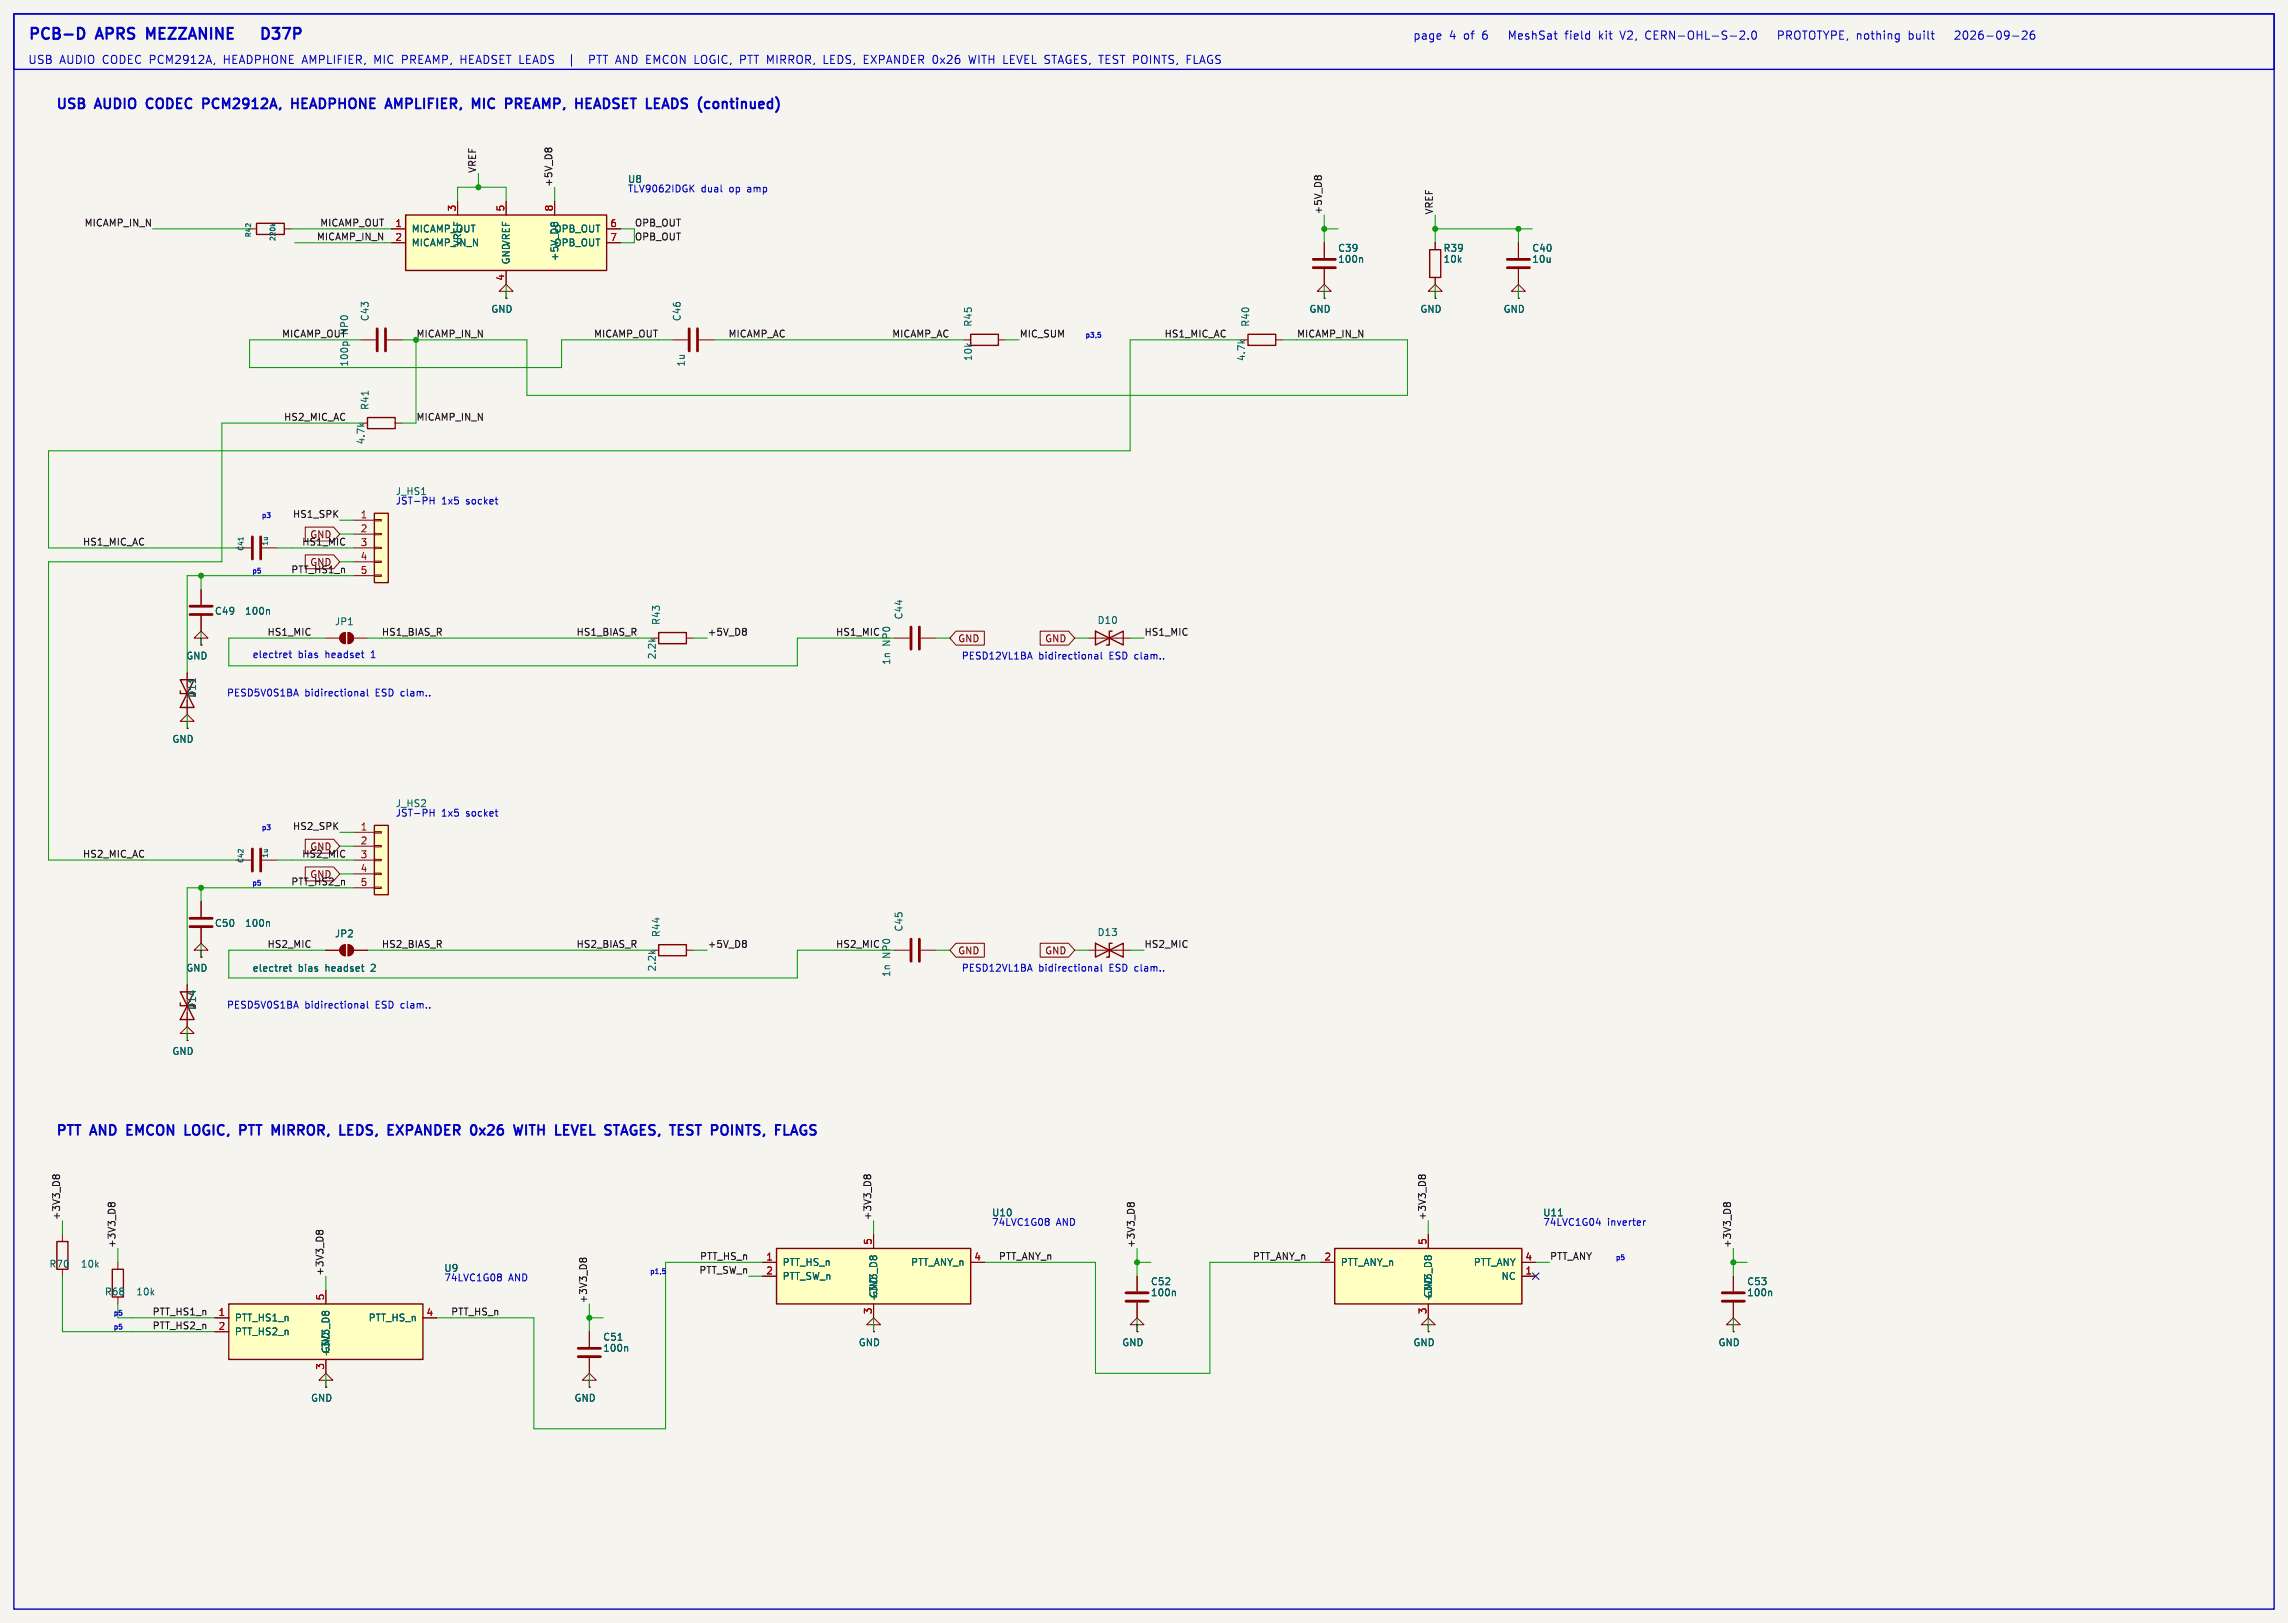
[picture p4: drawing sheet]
<svg xmlns="http://www.w3.org/2000/svg" width="419mm" height="297mm" viewBox="0 0 419 297" stroke-linecap="round" stroke-linejoin="round" font-family="sans-serif">
<defs><g id="words">
<g font-size="2.8" fill="#0000c2">
<text x="5.1" y="7.4">PCB-D</text>
<text x="17.9" y="7.4">APRS</text>
<text x="27.8" y="7.4">MEZZANINE</text>
<text x="51.4" y="7.4">D37P</text>
</g>
<g font-size="2.5" fill="#0000c2">
<text x="10.2" y="20.1">USB</text>
<text x="17.7" y="20.1">AUDIO</text>
<text x="27.7" y="20.1">CODEC</text>
<text x="38.7" y="20.1">PCM2912A,</text>
<text x="55.7" y="20.1">HEADPHONE</text>
<text x="73.8" y="20.1">AMPLIFIER,</text>
<text x="90.3" y="20.1">MIC</text>
<text x="97.1" y="20.1">PREAMP,</text>
<text x="110.6" y="20.1">HEADSET LEADS (continued)</text>
<text x="10.2" y="208">PTT</text>
<text x="16.8" y="208">AND</text>
<text x="24.1" y="208">EMCON</text>
<text x="35.5" y="208">LOGIC,</text>
<text x="46.2" y="208">PTT</text>
<text x="52.8" y="208">MIRROR,</text>
<text x="66" y="208">LEDS,</text>
<text x="75.5" y="208">EXPANDER</text>
<text x="91.4" y="208">0x26</text>
<text x="100.1" y="208">WITH</text>
<text x="108.4" y="208">LEVEL STAGES, TEST</text>
<text x="139.1" y="208">POINTS,</text>
</g>
<g font-size="2.1" fill="#0000c2">
<text x="5.1" y="11.8">USB</text>
<text x="10.9" y="11.8">AUDIO CODEC PCM2912A,</text>
<text x="41.3" y="11.8">HEADPHONE AMPLIFIER,</text>
<text x="69.2" y="11.8">MIC PREAMP,</text>
<text x="85.3" y="11.8">HEADSET LEADS</text>
<text x="109.6" y="11.8">PTT AND EMCON LOGIC, PTT MIRROR, LEDS,</text>
<text x="161" y="11.8">EXPANDER 0x26</text>
<text x="180.6" y="11.8">WITH LEVEL STAGES, TEST POINTS,</text>
<text x="221.3" y="11.8">FLAGS</text>
<text x="258.8" y="7.4">page</text>
<text x="265.4" y="7.4">4</text>
<text x="268.2" y="7.4">of</text>
<text x="271.7" y="7.4">6</text>
<text x="277" y="7.4">MeshSat</text>
<text x="287.5" y="7.4">field</text>
<text x="293.8" y="7.4">kit</text>
<text x="297.9" y="7.4">V2,</text>
<text x="302.6" y="7.4">CERN-OHL-S-2.0</text>
<text x="327.4" y="7.4">PROTOTYPE, nothing</text>
<text x="351.6" y="7.4">built</text>
<text x="360.6" y="7.4">2026-09-26</text>
</g>
<g font-size="1.8" fill="#0f0f0f">
<text x="87.3" y="31.8" transform="rotate(-90 87.3 31.8)">VREF</text>
<text x="101.3" y="34.3" transform="rotate(-90 101.3 34.3)">+5V_D8</text>
<text x="15.4" y="41.6">MICAMP_IN_N</text>
<text x="58.6" y="41.6">MICAMP_OUT</text>
<text x="116.2" y="41.6">OPB_OUT</text>
<text x="242.2" y="39.4" transform="rotate(-90 242.2 39.4)">+5V_D8</text>
<text x="262.5" y="39.4" transform="rotate(-90 262.5 39.4)">VREF</text>
<text x="57.9" y="44.1">MICAMP_IN_N</text>
<text x="116.2" y="44.1">OPB_OUT</text>
<text x="51.6" y="61.9">MICAMP_OUT</text>
<text x="64" y="61.3" transform="rotate(-90 64 61.3)">NP0</text>
<text x="108.7" y="61.9">MICAMP_OUT</text>
<text x="133.3" y="61.9">MICAMP_AC</text>
<text x="163.3" y="61.9">MICAMP_AC</text>
<text x="186.7" y="61.9">MIC_SUM</text>
<text x="213.2" y="61.9">HS1_MIC_AC</text>
<text x="237.5" y="61.9">MICAMP_IN_N</text>
<text x="51.9" y="77.1">HS2_MIC_AC</text>
<text x="76.2" y="77.1">MICAMP_IN_N</text>
<text x="53.6" y="94.9">HS1_SPK</text>
<text x="15.1" y="100">HS1_MIC_AC</text>
<text x="55.3" y="100">HS1_MIC</text>
<text x="56.7" y="98.7">GND</text>
<text x="53.3" y="105.1">PTT_HS1_n</text>
<text x="56.7" y="103.8">GND</text>
<text x="48.9" y="116.5">HS1_MIC</text>
<text x="69.8" y="116.5">HS1_BIAS_R</text>
<text x="105.5" y="116.5">HS1_BIAS_R</text>
<text x="129.5" y="116.5">+5V_D8</text>
<text x="153" y="116.5">HS1_MIC</text>
<text x="209.5" y="116.5">HS1_MIC</text>
<text x="53.6" y="152.1">HS2_SPK</text>
<text x="56.7" y="155.9">GND</text>
<text x="15.1" y="157.1">HS2_MIC_AC</text>
<text x="55.3" y="157.1">HS2_MIC</text>
<text x="56.7" y="161">GND</text>
<text x="53.3" y="162.2">PTT_HS2_n</text>
<text x="48.9" y="173.6">HS2_MIC</text>
<text x="69.8" y="173.6">HS2_BIAS_R</text>
<text x="105.5" y="173.6">HS2_BIAS_R</text>
<text x="129.5" y="173.6">+5V_D8</text>
<text x="153" y="173.6">HS2_MIC</text>
<text x="209.5" y="173.6">HS2_MIC</text>
<text x="11.1" y="223.5" transform="rotate(-90 11.1 223.5)">+3V3_D8</text>
<text x="159.7" y="223.5" transform="rotate(-90 159.7 223.5)">+3V3_D8</text>
<text x="261.3" y="223.5" transform="rotate(-90 261.3 223.5)">+3V3_D8</text>
<text x="21.2" y="228.6" transform="rotate(-90 21.2 228.6)">+3V3_D8</text>
<text x="59.3" y="233.7" transform="rotate(-90 59.3 233.7)">+3V3_D8</text>
<text x="128" y="233.3">PTT_SW_n</text>
<text x="128.1" y="230.8">PTT_HS_n</text>
<text x="182.9" y="230.8">PTT_ANY_n</text>
<text x="207.9" y="228.6" transform="rotate(-90 207.9 228.6)">+3V3_D8</text>
<text x="229.4" y="230.8">PTT_ANY_n</text>
<text x="283.8" y="230.8">PTT_ANY</text>
<text x="317.2" y="228.6" transform="rotate(-90 317.2 228.6)">+3V3_D8</text>
<text x="107.6" y="238.8" transform="rotate(-90 107.6 238.8)">+3V3_D8</text>
<text x="27.9" y="243.5">PTT_HS2_n</text>
<text x="27.9" y="241">PTT_HS1_n</text>
<text x="82.5" y="241">PTT_HS_n</text>
</g>
<g font-size="1.8" fill="#0000c2">
<text x="114.9" y="35.3">TLV9062IDGK</text>
<text x="128.4" y="35.3">dual</text>
<text x="133.7" y="35.3">op</text>
<text x="137.2" y="35.3">amp</text>
<text x="72.4" y="92.5">JST-PH</text>
<text x="72.4" y="90.8">J_HS1</text>
<text x="80.9" y="92.5">1x5</text>
<text x="85.5" y="92.5">socket</text>
<text x="46.2" y="120.6">electret</text>
<text x="54.6" y="120.6">bias</text>
<text x="59.7" y="120.6">headset</text>
<text x="68.3" y="120.6">1</text>
<text x="176.1" y="120.8">PESD12VL1BA</text>
<text x="190.3" y="120.8">bidirectional</text>
<text x="203.3" y="120.8">ESD clam..</text>
<text x="41.5" y="127.6">PESD5V0S1BA</text>
<text x="55.8" y="127.6">bidirectional</text>
<text x="68.9" y="127.6">ESD clam..</text>
<text x="72.4" y="149.6">JST-PH</text>
<text x="72.4" y="148">J_HS2</text>
<text x="80.9" y="149.6">1x5</text>
<text x="85.5" y="149.6">socket</text>
<text x="176.1" y="178">PESD12VL1BA</text>
<text x="190.3" y="178">bidirectional</text>
<text x="203.3" y="178">ESD clam..</text>
<text x="41.5" y="184.8">PESD5V0S1BA</text>
<text x="55.8" y="184.8">bidirectional</text>
<text x="68.9" y="184.8">ESD clam..</text>
<text x="181.6" y="224.5">74LVC1G08</text>
<text x="193.5" y="224.5">AND</text>
<text x="294.4" y="224.5">inverter</text>
<text x="81.3" y="234.7">74LVC1G08</text>
<text x="93.2" y="234.7">AND</text>
</g>
<g font-size="1.8" fill="#006464">
<text x="114.9" y="33.7">U8</text>
<text x="75.3" y="42.8">MICAMP_OUT</text>
<text x="75.3" y="45.3">MICAMP_IN_N</text>
<text x="84.7" y="45.2" transform="rotate(-90 84.7 45.2)">VREF</text>
<text x="101.4" y="42.8">OPB_OUT</text>
<text x="101.4" y="45.3">OPB_OUT</text>
<text x="102.5" y="47.9" transform="rotate(-90 102.5 47.9)">+5V_D8</text>
<text x="245" y="46.3">C39</text>
<text x="264.3" y="46.3">R39</text>
<text x="280.6" y="46.3">C40</text>
<text x="93.6" y="48.5" transform="rotate(-90 93.6 48.5)">GNDVREF</text>
<text x="245" y="48.3">100n</text>
<text x="264.3" y="48.3">10k</text>
<text x="280.6" y="48.3">10u</text>
<text x="67.7" y="58.9" transform="rotate(-90 67.7 58.9)">C43</text>
<text x="89.9" y="57.5">GND</text>
<text x="124.9" y="58.9" transform="rotate(-90 124.9 58.9)">C46</text>
<text x="178.2" y="59.9" transform="rotate(-90 178.2 59.9)">R45</text>
<text x="229" y="59.9" transform="rotate(-90 229 59.9)">R40</text>
<text x="239.8" y="57.5">GND</text>
<text x="260.1" y="57.5">GND</text>
<text x="275.3" y="57.5">GND</text>
<text x="64" y="67.2" transform="rotate(-90 64 67.2)">100p</text>
<text x="125.6" y="67.2" transform="rotate(-90 125.6 67.2)">1u</text>
<text x="178.2" y="66.2" transform="rotate(-90 178.2 66.2)">10k</text>
<text x="228.3" y="66.2" transform="rotate(-90 228.3 66.2)">4.7k</text>
<text x="67.7" y="75.2" transform="rotate(-90 67.7 75.2)">R41</text>
<text x="67" y="81.5" transform="rotate(-90 67 81.5)">4.7k</text>
<text x="39.3" y="112.8">C49</text>
<text x="44.8" y="112.8">100n</text>
<text x="165.5" y="113.5" transform="rotate(-90 165.5 113.5)">C44</text>
<text x="61.2" y="114.7">JP1</text>
<text x="121.1" y="114.5" transform="rotate(-90 121.1 114.5)">R43</text>
<text x="163.3" y="118.3" transform="rotate(-90 163.3 118.3)">NP0</text>
<text x="200.9" y="114.4">D10</text>
<text x="34" y="121">GND</text>
<text x="120.3" y="120.8" transform="rotate(-90 120.3 120.8)">2.2k</text>
<text x="163.3" y="121.9" transform="rotate(-90 163.3 121.9)">1n</text>
<text x="36.1" y="127.9" transform="rotate(-90 36.1 127.9)">D11</text>
<text x="31.5" y="136.2">GND</text>
<text x="39.3" y="169.9">C50</text>
<text x="44.8" y="169.9">100n</text>
<text x="61.2" y="171.8">JP2</text>
<text x="121.1" y="171.7" transform="rotate(-90 121.1 171.7)">R44</text>
<text x="165.5" y="170.7" transform="rotate(-90 165.5 170.7)">C45</text>
<text x="200.9" y="171.6">D13</text>
<text x="34" y="178.1">GND</text>
<text x="46.2" y="178.1">electret</text>
<text x="54.6" y="178.1">bias</text>
<text x="59.7" y="178.1">headset</text>
<text x="68.3" y="178.1">2</text>
<text x="120.3" y="178" transform="rotate(-90 120.3 178)">2.2k</text>
<text x="163.3" y="179" transform="rotate(-90 163.3 179)">1n</text>
<text x="163.3" y="175.5" transform="rotate(-90 163.3 175.5)">NP0</text>
<text x="36.1" y="185" transform="rotate(-90 36.1 185)">D14</text>
<text x="31.5" y="193.4">GND</text>
<text x="181.6" y="222.9">U10</text>
<text x="282.6" y="224.5">74LVC1G04</text>
<text x="282.6" y="222.9">U11</text>
<text x="8.9" y="232.3">R70</text>
<text x="14.7" y="232.3">10k</text>
<text x="81.3" y="233.1">U9</text>
<text x="143.3" y="232">PTT_HS_n</text>
<text x="166.8" y="232">PTT_ANY_n</text>
<text x="245.5" y="232">PTT_ANY_n</text>
<text x="269.9" y="232">PTT_ANY</text>
<text x="19.1" y="237.4">R68</text>
<text x="24.9" y="237.4">10k</text>
<text x="143.3" y="234.5">PTT_SW_n</text>
<text x="160.9" y="238.3" transform="rotate(-90 160.9 238.3)">+3V3_D8</text>
<text x="160.9" y="237.7" transform="rotate(-90 160.9 237.7)">GND</text>
<text x="210.7" y="237.5">100n</text>
<text x="210.7" y="235.5">C52</text>
<text x="262.5" y="238.3" transform="rotate(-90 262.5 238.3)">+3V3_D8</text>
<text x="262.5" y="237.7" transform="rotate(-90 262.5 237.7)">GND</text>
<text x="274.9" y="234.5">NC</text>
<text x="319.9" y="237.5">100n</text>
<text x="319.9" y="235.5">C53</text>
<text x="42.9" y="242.2">PTT_HS1_n</text>
<text x="42.9" y="244.7">PTT_HS2_n</text>
<text x="67.4" y="242.2">PTT_HS_n</text>
<text x="110.4" y="245.7">C51</text>
<text x="60.6" y="248.5" transform="rotate(-90 60.6 248.5)">+3V3_D8</text>
<text x="60.6" y="247.9" transform="rotate(-90 60.6 247.9)">GND</text>
<text x="110.4" y="247.7">100n</text>
<text x="157.2" y="246.7">GND</text>
<text x="205.5" y="246.7">GND</text>
<text x="258.8" y="246.7">GND</text>
<text x="314.7" y="246.7">GND</text>
<text x="56.9" y="256.9">GND</text>
<text x="105.1" y="256.9">GND</text>
</g>
<g font-size="1.8" fill="#a90000">
<text x="72.3" y="41.7">1</text>
<text x="83.6" y="38.8" transform="rotate(-90 83.6 38.8)">3</text>
<text x="92.5" y="38.8" transform="rotate(-90 92.5 38.8)">5</text>
<text x="101.3" y="38.8" transform="rotate(-90 101.3 38.8)">8</text>
<text x="111.7" y="41.7">6</text>
<text x="72.3" y="44.2">2</text>
<text x="111.7" y="44.2">7</text>
<text x="92.5" y="51.5" transform="rotate(-90 92.5 51.5)">4</text>
<text x="66" y="95">1</text>
<text x="66" y="97.5">2</text>
<text x="66" y="100.1">3</text>
<text x="66" y="102.6">4</text>
<text x="66" y="105.2">5</text>
<text x="66" y="152.1">1</text>
<text x="66" y="154.7">2</text>
<text x="66" y="157.2">3</text>
<text x="66" y="159.8">4</text>
<text x="66" y="162.3">5</text>
<text x="140.3" y="230.9">1</text>
<text x="140.3" y="233.4">2</text>
<text x="159.8" y="228" transform="rotate(-90 159.8 228)">5</text>
<text x="178.4" y="230.9">4</text>
<text x="242.5" y="230.9">2</text>
<text x="261.4" y="228" transform="rotate(-90 261.4 228)">5</text>
<text x="279.3" y="230.9">4</text>
<text x="279.3" y="233.4">1</text>
<text x="59.4" y="238.2" transform="rotate(-90 59.4 238.2)">5</text>
<text x="39.9" y="241">1</text>
<text x="39.9" y="243.6">2</text>
<text x="78" y="241">4</text>
<text x="159.8" y="240.7" transform="rotate(-90 159.8 240.7)">3</text>
<text x="261.4" y="240.7" transform="rotate(-90 261.4 240.7)">3</text>
<text x="59.4" y="250.9" transform="rotate(-90 59.4 250.9)">3</text>
</g>
<text font-size="1.8" fill="#009600" x="76.2" y="61.9">MICAMP_IN_N</text>
<g font-size="1.8" fill="#840000">
<text x="175.4" y="117.8">GND</text>
<text x="191.3" y="117.8">GND</text>
<text x="175.4" y="174.9">GND</text>
<text x="191.3" y="174.9">GND</text>
</g>
<g font-size="1.3" fill="#006464">
<text x="46.2" y="43.6" transform="rotate(-90 46.2 43.6)">R42</text>
<text x="50.6" y="44.3" transform="rotate(-90 50.6 44.3)">220k</text>
<text x="44.8" y="101" transform="rotate(-90 44.8 101)">C41</text>
<text x="49.3" y="100" transform="rotate(-90 49.3 100)">1u</text>
<text x="44.8" y="158.1" transform="rotate(-90 44.8 158.1)">C42</text>
<text x="49.3" y="157.2" transform="rotate(-90 49.3 157.2)">1u</text>
</g>
<g font-size="1.3" fill="#0000c2">
<text x="198.7" y="61.9">p3,5</text>
<text x="47.9" y="94.9">p3</text>
<text x="46.1" y="105.1">p5</text>
<text x="47.9" y="152.1">p3</text>
<text x="46.1" y="162.2">p5</text>
<text x="119" y="233.3">p1,5</text>
<text x="295.9" y="230.8">p5</text>
<text x="20.7" y="243.5">p5</text>
<text x="20.7" y="241">p5</text>
</g>
</g></defs>
<path d="M0 -.1h419.1v297.3h-419.1z" fill="#f5f4ef" stroke="#f5f4ef" stroke-width=".18"/>
<path d="M92.7 53.3h1.3l-1.3-1.2-1.3 1.2h1.3v1.3M92.7 54.6h.1M66 62.2h2.8M70.9 62.2h2.8M36.8 174h1.3l-1.3-1.3-1.2 1.3h1.2v1.3M36.8 175.3h.1M11.4 226.1v1.2M11.4 232.4v1.3" fill="none" stroke="#840000" stroke-width=".18"/>
<path d="M10.4 227.3h2v5.1h-2z" fill="none" stroke="#840000" stroke-width=".25"/>
<path d="M69.1 60.2v4.1M70.6 60.2v4.1" fill="none" stroke="#840000" stroke-width=".51"/>
<path d="M62.9 62.7l-.1 .1M63.6 62.7l.1 .1" fill="none" stroke="#006464" stroke-width=".18"/>
<path d="M74.3 39.4h36.8v10.1h-36.8z" fill="#ffffc2"/>
<path d="M74.3 39.4h36.8v10.1h-36.8z" fill="none" stroke="#840000" stroke-width=".25"/>
<g fill="none" stroke="#840000" stroke-width=".18">
<path d="M83.8 36.8v2.6M92.7 36.8v2.6M101.6 36.8v2.6M71.8 41.9h2.5M71.8 44.5h2.5M92.7 49.5v2.6M111.1 41.9h2.6M111.1 44.5h2.6M262.9 53.3h1.3l-1.3-1.2-1.3 1.2h1.3v1.3M262.9 54.6h.1M278.1 53.3h1.3l-1.3-1.2-1.2 1.2h1.2v1.3M278.1 54.6h.1"/>
<path d="M278.1 44.5v2.7M278.1 49.3v2.8M123.2 62.2h2.8M128 62.2h2.8M317.5 242.6h1.3l-1.3-1.3-1.3 1.3h1.3v1.2M317.5 243.8h.1"/>
</g>
<path d="M100.9 41l.3-.3 .3 .3 .2-.3h.2l.3 .3" fill="none" stroke="#006464" stroke-width=".18"/>
<path d="M276.1 47.5h4.1M276.1 49h4.1M126.2 60.2v4.1M127.8 60.2v4.1" fill="none" stroke="#840000" stroke-width=".51"/>
<path d="M41.9 238.8h35.6v10.1h-35.6z" fill="#ffffc2"/>
<path d="M41.9 238.8h35.6v10.1h-35.6z" fill="none" stroke="#840000" stroke-width=".25"/>
<path d="M59.7 236.2v2.6M39.4 241.3h2.5M39.4 243.8h2.5M59.7 248.9v2.6M77.5 241.3h2.5" fill="none" stroke="#840000" stroke-width=".18"/>
<path d="M59.5 240.4l-.3-.3-.2 .3v.2M59.5 240.4l.3-.3h.2l.2 .1 .1 .4M59.5 240.4v.2" fill="none" stroke="#006464" stroke-width=".18"/>
<path d="M244.5 228.6h34.3v10.2h-34.3z" fill="#ffffc2"/>
<path d="M261.9 45.7h2v5.1h-2zM200.7 172.7v2.6l5-2.6v2.6zM203.7 172.7h-.5v2.6h-.5M33 181.6h2.6l-2.6 5.1h2.6zM33 183.6v.6h2.6v.5M20.6 232.4h2v5.1h-2zM244.5 228.6h34.3v10.2h-34.3z" fill="none" stroke="#840000" stroke-width=".25"/>
<g fill="none" stroke="#840000" stroke-width=".18">
<path d="M262.9 44.5v1.2M262.9 50.8v1.3M43.2 100.3h2.8M48 100.3h2.8M36.8 165.1v2.8M36.8 169.9v2.8M163.8 174h2.8M168.7 174h2.7M199.4 174h7.6M34.3 189.2h1.3l-1.3-1.2-1.3 1.2h1.3v1.3M34.3 190.5h.1M34.3 180.3v2.6"/>
<path d="M34.3 185.4v2.6M21.6 231.1v1.3M21.6 237.5v1.3M241.9 231.1h2.6M261.6 226.1v2.5M261.6 238.8v2.5M278.8 231.1h2.5M278.8 233.7h2.5M59.7 252.7h1.3l-1.3-1.2-1.3 1.2h1.3v1.3M59.7 254h.1M107.9 252.7h1.3l-1.3-1.2-1.2 1.2h1.2v1.3M107.9 254h.1"/>
<path d="M107.9 243.8v2.8M107.9 248.7v2.8M160 242.6h1.3l-1.3-1.3-1.3 1.3h1.3v1.2M160 243.8h.1"/>
</g>
<path d="M44.5 98.4v.5M49.2 168.8l.2 .2v.6M261.5 230.2l-.3-.2-.3 .2v.2M261.5 230.2l.2-.2h.3l.1 .1 .1 .3M261.5 230.2v.2M113.2 245.4h.7M114.8 246.6l.2 .2v.6" fill="none" stroke="#006464" stroke-width=".18"/>
<path d="M46.2 98.3v4.1M47.8 98.3v4.1M34.8 168.1h4.1M34.8 169.7h4.1M166.9 172v4M168.4 172v4M105.9 246.9h4.1M105.9 248.4h4.1" fill="none" stroke="#840000" stroke-width=".51"/>
<path d="M142.2 228.6h35.6v10.2h-35.6z" fill="#ffffc2"/>
<path d="M47 40.9h5.1v2h-5.1zM33 124.5h2.6l-2.6 5h2.6zM33 126.5v.5h2.6v.5M120.6 173h5.1v2h-5.1zM142.2 228.6h35.6v10.2h-35.6z" fill="none" stroke="#840000" stroke-width=".25"/>
<g fill="none" stroke="#840000" stroke-width=".18">
<path d="M45.7 41.9h1.3M52.1 41.9h1.2M36.8 116.8h1.3l-1.3-1.2-1.2 1.2h1.2v1.3M36.8 118.1h.1M36.8 108v2.7M36.8 112.8v2.8M59.7 116.8h2.5M62.5 116.1l.7-.3v2.1a1.02 1.02 0 0 1-.9-.7 1.02 1.02 0 0 1 .2-1.1zM63.8 115.8a1.02 1.02 0 0 1 1 1 1.02 1.02 0 0 1-1 1.1zM64.8 116.8h2.5M34.3 132.1h1.3l-1.3-1.3-1.3 1.3h1.3v1.3M34.3 133.4h.1"/>
<path d="M34.3 123.2v2.5M34.3 128.3v2.5M43.2 157.5h2.8M48 157.5h2.8M59.7 174h2.5M62.5 173.3l.7-.3v2a1.02 1.02 0 0 1-.9-.6 1.02 1.02 0 0 1 .2-1.1zM63.8 173a1.02 1.02 0 0 1 1 1 1.02 1.02 0 0 1-1 1zM64.8 174h2.5M119.4 174h1.2M125.7 174h1.3M139.7 231.1h2.5M139.7 233.7h2.5"/>
<path d="M160 226.1v2.5M160 238.8v2.5M177.8 231.1h2.5M208.3 233.7v2.8M208.3 238.5v2.8M317.5 233.7v2.8M317.5 238.5v2.8M261.6 242.6h1.3l-1.3-1.3-1.3 1.3h1.3v1.2M261.6 243.8h.1"/>
</g>
<g fill="none" stroke="#006464" stroke-width=".18">
<path d="M49.8 41l.3 .3M50.4 41l-.4 .2M49.2 111.6l.2 .2v.7M35.8 124.3v.7M52.5 177.1l.1 .2-.6 .1M52.9 177h.5M53.1 176.6v1.1l.3 .1M66.2 177h.5M66.6 177.8h.1M159.9 230.2l-.3-.2-.3 .2v.2M159.9 230.2l.2-.2h.3l.1 .1 .1 .3M159.9 230.2v.2"/>
<path d="M215.1 236.4l.2 .2v.7M324.3 236.4l.2 .2v.7"/>
</g>
<path d="M34.8 111h4.1M34.8 112.5h4.1M46.2 155.4v4.1M47.8 155.4v4.1M206.2 236.7h4.1M206.2 238.3h4.1M315.5 236.7h4M315.5 238.3h4" fill="none" stroke="#840000" stroke-width=".51"/>
<g fill="#840000" stroke="#840000" stroke-width=".18">
<path d="M62.5 116.1l.7-.3v2.1a1.02 1.02 0 0 1-.9-.7 1.02 1.02 0 0 1 .2-1.1z"/>
<path d="M63.8 115.8a1.02 1.02 0 0 1 1 1 1.02 1.02 0 0 1-1 1.1z"/>
<path d="M62.5 173.3l.7-.3v2a1.02 1.02 0 0 1-.9-.6 1.02 1.02 0 0 1 .2-1.1z"/>
<path d="M63.8 173a1.02 1.02 0 0 1 1 1 1.02 1.02 0 0 1-1 1z"/>
</g>
<path d="M68.6 94h2.5v12.7h-2.5z" fill="#ffffc2"/>
<path d="M67.3 76.5h5.1v2h-5.1zM68.6 94h2.5v12.7h-2.5zM120.6 115.8h5.1v2.1h-5.1z" fill="none" stroke="#840000" stroke-width=".25"/>
<g fill="none" stroke="#840000" stroke-width=".18">
<path d="M66 77.5h1.3M72.4 77.5h1.3M64.8 95.3h3.8M64.8 97.8h3.8M68.6 95.1h1.2v.3h-1.2zM68.6 97.7h1.2v.2h-1.2zM64.8 100.3h3.8M64.8 102.9h3.8M64.8 105.4h3.8M68.6 100.2h1.2v.3h-1.2zM68.6 102.7h1.2v.3h-1.2zM68.6 105.3h1.2v.2h-1.2z"/>
<path d="M119.4 116.8h1.2M125.7 116.8h1.3"/>
</g>
<path d="M67.4 71.6v.7" fill="none" stroke="#006464" stroke-width=".18"/>
<path d="M68.6 151.1h2.5v12.7h-2.5z" fill="#ffffc2"/>
<path d="M177.8 61.2h5.1v2h-5.1zM228.6 61.2h5.1v2h-5.1zM200.7 115.6v2.5l5-2.5v2.5zM203.7 115.6h-.5v2.5h-.5M68.6 151.1h2.5v12.7h-2.5z" fill="none" stroke="#840000" stroke-width=".25"/>
<g fill="none" stroke="#840000" stroke-width=".18">
<path d="M83.8 36.8v2.6M92.7 36.8v2.6M101.6 36.8v2.6M71.8 41.9h2.5M71.8 44.5h2.5M92.7 54.6h.1M92.7 49.5v2.6M111.1 41.9h2.6M111.1 44.5h2.6M242.6 53.3h1.2l-1.2-1.2-1.3 1.2h1.3v1.3M242.6 54.6h.1M242.6 44.5v2.7"/>
<path d="M242.6 49.3v2.8M262.9 54.6h.1M262.9 44.5v1.2M262.9 50.8v1.3M278.1 54.6h.1M278.1 44.5v2.7M278.1 49.3v2.8M176.5 62.2h1.3M182.9 62.2h1.2M227.3 62.2h1.3M233.7 62.2h1.2M55.9 96.5h5.2l1.1 1.3-1.1 1.3h-5.2z"/>
<path d="M36.8 118.1h.1M36.8 108v2.7M36.8 112.8v2.8M55.9 101.6h5.2l1.1 1.3-1.1 1.2h-5.2zM163.8 116.8h2.8M168.7 116.8h2.7M175.1 115.6h5.2v2.5h-5.2l-1.1-1.3zM190.5 115.6h5.2l1.1 1.2-1.1 1.3h-5.2zM199.4 116.8h7.6M34.3 133.4h.1M34.3 123.2v2.5M34.3 128.3v2.5"/>
<path d="M55.9 158.7h5.2l1.1 1.3-1.1 1.3h-5.2zM55.9 153.7h5.2l1.1 1.2-1.1 1.3h-5.2zM64.8 152.4h3.8M64.8 154.9h3.8M64.8 157.5h3.8M68.6 152.3h1.2v.2h-1.2zM68.6 154.8h1.2v.3h-1.2zM68.6 157.4h1.2v.2h-1.2zM68.6 159.9h1.2v.2h-1.2zM36.8 175.3h.1M36.8 165.1v2.8M36.8 169.9v2.8"/>
<path d="M59.7 174h2.5M64.8 160h3.8M64.8 162.6h3.8M64.8 174h2.5M68.6 162.4h1.2v.3h-1.2zM175.1 172.7h5.2v2.6h-5.2l-1.1-1.3zM190.5 172.7h5.2l1.1 1.3-1.1 1.3h-5.2zM34.3 190.5h.1M34.3 180.3v2.6M34.3 185.4v2.6M59.7 236.2v2.6M139.7 231.1h2.5"/>
<path d="M139.7 233.7h2.5M160 226.1v2.5M160 238.8v2.5M177.8 231.1h2.5M208.3 233.7v2.8M208.3 238.5v2.8M241.9 231.1h2.6M261.6 226.1v2.5M261.6 238.8v2.5M278.8 231.1h2.5M278.8 233.7h2.5M317.5 233.7v2.8"/>
<path d="M317.5 238.5v2.8M39.4 241.3h2.5M39.4 243.8h2.5M59.7 254h.1M59.7 248.9v2.6M77.5 241.3h2.5M107.9 254h.1M107.9 243.8v2.8M107.9 248.7v2.8M160 243.8h.1M208.3 242.6h1.2l-1.2-1.3-1.3 1.3h1.3v1.2M208.3 243.8h.1"/>
<path d="M261.6 243.8h.1M317.5 243.8h.1"/>
</g>
<path d="M240.5 47.5h4.1M240.5 49h4.1M166.9 114.8v4.1M168.4 114.8v4.1" fill="none" stroke="#840000" stroke-width=".51"/>
<g fill="none" stroke="#006464" stroke-width=".18">
<path d="M100.9 41l.3-.3 .3 .3 .2-.3h.2l.3 .3M249.4 47.2l.2 .2v.6M49.2 111.6l.2 .2v.7M35.8 124.3v.7M49.2 168.8l.2 .2v.6M52.5 177.1l.1 .2-.6 .1M52.9 177h.5M53.1 176.6v1.1l.3 .1M66.2 177h.5M66.6 177.8h.1M159.9 230.2l-.3-.2-.3 .2v.2M159.9 230.2l.2-.2h.3l.1 .1 .1 .3"/>
<path d="M159.9 230.2v.2M215.1 236.4l.2 .2v.7M261.5 230.2l-.3-.2-.3 .2v.2M261.5 230.2l.2-.2h.3l.1 .1 .1 .3M261.5 230.2v.2M324.3 236.4l.2 .2v.7M59.5 240.4l-.3-.3-.2 .3v.2M59.5 240.4l.3-.3h.2l.2 .1 .1 .4M59.5 240.4v.2M113.2 245.4h.7M114.8 246.6l.2 .2v.6"/>
</g>
<g fill="none" stroke="#0f0f0f" stroke-width=".18">
<path d="M99.8 27.4l.3-.3 .3 .3 .2-.3h.2l.3 .3M240.8 32.4l.2-.2 .3 .2 .3-.2h.2l.3 .2M136.5 115.1l.2 .2-.2 .3 .2 .2v.3l-.2 .2M136.5 172.2l.2 .2-.2 .4 .2 .2v.2l-.2 .3M10.2 215.4l-.3-.3-.3 .3v.2M10.2 215.4l.2-.3h.3l.2 .2v.3M10.2 215.4v.2M158.8 215.4l-.3-.3-.3 .3v.2M158.8 215.4l.2-.3h.3l.1 .2 .1 .3M158.8 215.4v.2M260.4 215.4l-.3-.3-.3 .3v.2M260.4 215.4l.2-.3h.3l.1 .2 .1 .3"/>
<path d="M260.4 215.4v.2M20.4 220.5l-.4-.3-.2 .3v.2M20.4 220.5l.2-.3h.2l.2 .1 .1 .4M20.4 220.5v.2M58.5 225.5l-.4-.2-.2 .2v.3M58.5 225.5l.2-.2h.2l.2 .1 .1 .4M58.5 225.5v.3M106.7 230.6l-.3-.2-.2 .2v.3M106.7 230.6l.3-.2h.2l.2 .1v.4M106.7 230.6v.3M207 220.5l-.3-.3-.2 .3v.2M207 220.5l.3-.3h.2l.2 .1 .1 .4"/>
<path d="M207 220.5v.2M316.3 220.5l-.3-.3-.3 .3v.2M316.3 220.5l.2-.3h.2l.2 .1 .1 .4M316.3 220.5v.2"/>
</g>
<g fill="none" stroke="#009600" stroke-width=".18">
<path d="M83.8 36.8v-2.5h8.9v2.5M87.6 31.8v2.5M101.6 34.3v2.5M242.6 39.4v5.1M262.9 39.4v5.1M27.9 41.9h17.8M53.3 41.9h18.5M54 44.5h17.8M92.7 52.1v2.5M113.7 41.9h2.5v2.6h-2.5M242.6 41.9h2.5M242.6 52.1v2.5"/>
<path d="M262.9 41.9h17.8M262.9 52.1v2.5M278.1 41.9v2.6M278.1 52.1v2.5M66 62.2h-20.3v5.1h57.2v-5.1h20.3M66 77.5h-25.4v25.4h-31.7v54.6h34.3M73.7 62.2h22.8v10.2h161.3v-10.2h-22.9M76.2 62.2v15.3h-2.5M130.8 62.2h45.7M184.1 62.2h2.6M227.3 62.2h-20.3v20.4h-198.1v17.7h34.3M62.2 95.3h2.6"/>
<path d="M62.2 97.8h2.6M36.8 105.4v2.6M36.8 115.6v2.5M50.8 100.3h14M59.7 116.8h-17.8v5.1h104.1v-5.1h17.8M62.2 102.9h2.6M64.8 105.4h-30.5v17.8M67.3 116.8h52.1M127 116.8h2.5M171.4 116.8h2.6M196.8 116.8h2.6M207 116.8h2.5"/>
<path d="M34.3 130.8v2.6M50.8 157.5h14M62.2 154.9h2.6M62.2 152.4h2.6M36.8 162.6v2.5M36.8 172.7v2.6M59.7 174h-17.8v5.1h104.1v-5.1h17.8M62.2 160h2.6M64.8 162.6h-30.5v17.7M67.3 174h52.1M127 174h2.5M171.4 174h2.6"/>
<path d="M196.8 174h2.6M207 174h2.5M34.3 188v2.5M11.4 223.5v2.6M11.4 233.7v10.1h28M21.6 238.8v2.5h17.8M21.6 228.6v2.5M59.7 233.7v2.5M107.9 238.8v5M137.2 233.7h2.5M139.7 231.1h-17.8v30.5h-24.1v-20.3h-17.8M160 223.5v2.6"/>
<path d="M180.3 231.1h20.4v20.4h20.9v-20.4h20.3M208.3 231.1h2.5M208.3 228.6v5.1M261.6 223.5v2.6M281.3 231.1h2.5M317.5 231.1h2.5M317.5 228.6v5.1M59.7 251.5v2.5M107.9 251.5v2.5M107.9 241.3h2.6M160 241.3v2.5M208.3 241.3v2.5"/>
<path d="M261.6 241.3v2.5M317.5 241.3v2.5"/>
</g>
<path d="M280.7 233.1l1.2 1.2M281.9 233.1l-1.2 1.2" fill="none" stroke="#000084" stroke-width=".18"/>
<g fill="none" stroke="#0000c2" stroke-width=".36">
<path d="M27 18.3l-.1 .5 .1 .8M37.2 18l.9 .1M38.1 18.9l-.9 .1M53.5 18v1.8M53.5 18.9h1M54.5 18v1.8M72.4 18l.6 1.3M89.6 18.3l-.2 .5 .2 .8M96.3 18.9h.6M97.1 18h-.8v1.8h.8M108.8 19.8l.6-1.8 .6 1.8M109 19.3h.8"/>
<path d="M23.3 206.8h.6M24.2 206h-.9v1.8h.9M34 207.8h.8M44.7 206a.49 .49 0 0 1 .3 .5 .49 .49 0 0 1-.3 .4M52 206v1.8M63.8 207.8h.9M63.8 206h.9M74.5 206.9h.7M75.2 206h-.7v1.8M90.1 206l.2 .1a.49 .49 0 0 1 .1 .7l-1.1 1h1.2M97 206h1M98.6 206.8h1"/>
<path d="M98.6 206v1.8M106.5 207.8h.8M106.5 206h.8M138.1 207.7l.7 .1M138.1 206.5l.4 .3M138.5 206l-.4 .3"/>
</g>
<g fill="none" stroke="#0000c2" stroke-width=".18">
<path d="M84.5 10.1v1.5M84.5 10.8h.8M104.7 10v2.1M108 10.9l.8-.1 .1-.2-.1-.3-.2-.2h-.6v1.5M159.5 10.1l1 1.5M160.5 10.1l-1 1.5M179.3 10.1v1.5M179.8 10.1h.9M219.8 11.6l.5-1.5 .5 1.5M219.9 11.2h.7M286.7 6.2h.5M293 5.7v1.5"/>
<path d="M293.2 6.6l.4 .6M293.6 6.2l-.6 .5M296.7 5.7l.5 1.5M301.5 6.8l.2 .3 .4 .1M302.1 5.7h-.4l-.2 .3M320.2 7v.2M321 5.8l.2-.1a.8 .8 0 0 1 .5 .7 .8 .8 0 0 1-.5 .8l-.2-.2-.1-.4zM325.8 6.5l.7-.1 .2-.2-.1-.4-.2-.1h-.6v1.5M349.7 6.2h.5l.2 .3v.4l-.1 .2h-.6M349.7 5.7v1.5M358.2 5.8l.5-.1 .2 .1 .1 .3-.9 1.1h.9M359.9 5.7a.94 .94 0 0 0 0 1.5"/>
<path d="M371.9 6.5l.3-.3 .4 .1 .1 .2v.4l-.3 .3-.4-.1-.1-.2M372.6 5.7a.59 .59 0 0 0-.7 .6M126.6 34.4l.5 .7M127.1 33.9l-.7 .7M201.2 60.9h.4M201.5 61.2v.5M78.8 91.6h.7M79.5 91v1.3M52.5 119.6l.1 .3-.6 .1M52.9 119.6h.5M53.1 119.2v1l.3 .2M66.2 119.6h.5"/>
<path d="M188.6 119.4l.5 1.3M200.6 119.9h.4l.1 .8M201.7 119.4v1.1l.2 .2M54.2 126.2l.4 1.2M66.1 126.7h.5l.1 .7M66.5 120.4h.2M66.7 126.9l-.4 .1-.2 .1 .2 .3h.4M67.3 126.2v1.1l.2 .1M201.1 120.1l-.4 .1-.2 .2 .2 .3 .4-.1M78.8 148.8h.7M79.5 148.2v1.2M188.6 176.6l.5 1.2"/>
<path d="M200.6 177h.4l.1 .8M201.1 177.3h-.4l-.2 .2 .2 .3h.4M201.7 176.6v1l.2 .2M54.2 183.3l.4 1.3M66.1 183.8h.5l.1 .8M66.7 184.1h-.4l-.2 .2 .2 .3 .4-.1M67.3 183.3v1.1l.2 .2M91.4 233.3h.2l.2 .2-.2 .3M91.4 233.8h.2M91.6 233.8l.2 .3v.2l-.1 .2h-.3M121.4 232.3h.4M121.8 232.7v.5"/>
<path d="M191.7 223.1h.2l.3 .2-.3 .4M191.7 223.7h.2M191.9 223.7l.3 .2v.2l-.1 .2-.4 .1M292.4 224h.8M293 223.5v.9M301.1 223.5v.9M301.4 223.5l-.3 .3"/>
</g>
<path d="M14.3 5.1a1.05 1.05 0 0 1 1.1 .7 1.05 1.05 0 0 1-.3 1.2l-.8 .1M27.6 6.5l-.6-1.4v2M48.1 5.1a1.05 1.05 0 0 1 1.1 .7 1.05 1.05 0 0 1-.3 1.2l-.8 .1zM49.9 5.1h1.3l-.7 .8h.3M49.9 6.9l.3 .2h.6" fill="none" stroke="#0000c2" stroke-width=".4"/>
<path d="M2.5 2.5h414.1v292.1h-414.1zM2.5 2.5h414.1v10.2h-414.1z" fill="none" stroke="#0000c2" stroke-width=".25"/>
<g fill="#009600" stroke="#009600" stroke-width=".18">
<circle cx="87.6" cy="34.3" r=".46"/>
<circle cx="36.8" cy="105.4" r=".46"/>
<circle cx="242.6" cy="41.9" r=".46"/>
<circle cx="262.9" cy="41.9" r=".46"/>
<circle cx="278.1" cy="41.9" r=".46"/>
<circle cx="36.8" cy="162.6" r=".46"/>
<circle cx="107.9" cy="241.3" r=".46"/>
<circle cx="208.3" cy="231.1" r=".46"/>
<circle cx="317.5" cy="231.1" r=".46"/>
</g>
<use href="#words"/>
</svg>
